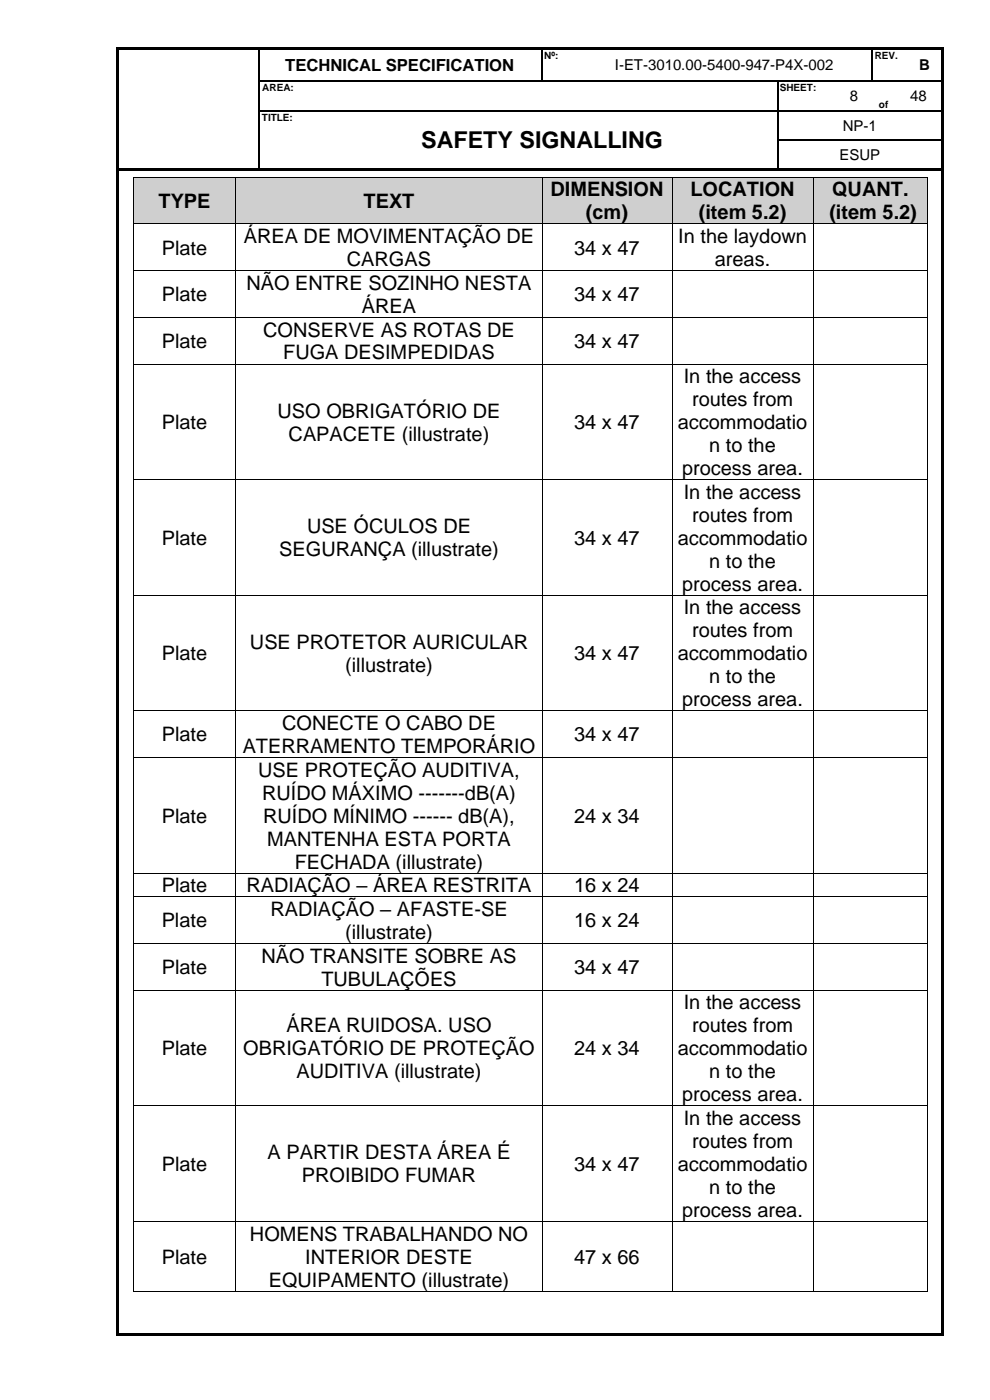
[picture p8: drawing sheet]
<svg xmlns="http://www.w3.org/2000/svg" width="210mm" height="297mm" viewBox="0 0 210 297" stroke-linecap="round" stroke-linejoin="round" font-family="sans-serif">
<defs><g id="words">
<text font-size="4.9" x="89.4" y="31.5">SAFETY SIGNALLING</text>
<g font-size="4.2">
<text x="116.8" y="41.7">DIMENSION</text>
<text x="146.5" y="41.7">LOCATION</text>
<text x="176.5" y="41.7">QUANT.</text>
<text x="33.6" y="44.1">TYPE</text>
<text x="77.1" y="44.1">TEXT</text>
<text x="124.3" y="46.5">(cm)</text>
<text x="148.2" y="46.5">(item 5.2)</text>
<text x="176" y="46.5">(item 5.2)</text>
<text x="51.7" y="51.6">ÁREA DE MOVIMENTAÇÃO DE</text>
<text x="143.9" y="51.6">In the laydown</text>
<text x="34.3" y="54">Plate</text>
<text x="73.6" y="56.4">CARGAS</text>
<text x="121.8" y="54">34 x 47</text>
<text x="151.7" y="56.4">areas.</text>
<text x="34.3" y="63.9">Plate</text>
<text x="52.3" y="61.5">NÃO ENTRE SOZINHO NESTA</text>
<text x="121.8" y="63.9">34 x 47</text>
<text x="55.8" y="71.4">CONSERVE AS ROTAS DE</text>
<text x="76.8" y="66.4">ÁREA</text>
<text x="34.3" y="73.8">Plate</text>
<text x="60.1" y="76.3">FUGA DESIMPEDIDAS</text>
<text x="121.8" y="73.8">34 x 47</text>
<text x="145.1" y="81.3">In the access</text>
<text x="58.9" y="88.6">USO OBRIGATÓRIO DE</text>
<text x="146.8" y="86.2">routes from</text>
<text x="34.3" y="91">Plate</text>
<text x="61.2" y="93.5">CAPACETE (illustrate)</text>
<text x="121.8" y="91">34 x 47</text>
<text x="143.8" y="91">accommodatio</text>
<text x="150.5" y="95.9">n to the</text>
<text x="144.7" y="100.8">process area.</text>
<text x="145.1" y="105.8">In the access</text>
<text x="65.1" y="113.1">USE ÓCULOS DE</text>
<text x="146.8" y="110.7">routes from</text>
<text x="34.3" y="115.6">Plate</text>
<text x="59.3" y="118">SEGURANÇA (illustrate)</text>
<text x="121.8" y="115.6">34 x 47</text>
<text x="143.8" y="115.6">accommodatio</text>
<text x="144.7" y="125.3">process area.</text>
<text x="150.5" y="120.4">n to the</text>
<text x="145.1" y="130.4">In the access</text>
<text x="53" y="137.7">USE PROTETOR AURICULAR</text>
<text x="146.8" y="135.2">routes from</text>
<text x="34.3" y="140.1">Plate</text>
<text x="73.2" y="142.5">(illustrate)</text>
<text x="121.8" y="140.1">34 x 47</text>
<text x="143.8" y="140.1">accommodatio</text>
<text x="144.7" y="149.8">process area.</text>
<text x="150.5" y="145">n to the</text>
<text x="59.8" y="154.9">CONECTE O CABO DE</text>
<text x="34.3" y="157.3">Plate</text>
<text x="51.5" y="159.7">ATERRAMENTO TEMPORÁRIO</text>
<text x="121.8" y="157.3">34 x 47</text>
<text x="54.8" y="164.8">USE PROTEÇÃO AUDITIVA,</text>
<text x="55.6" y="169.7">RUÍDO MÁXIMO -------dB(A)</text>
<text x="34.3" y="174.5">Plate</text>
<text x="55.8" y="174.5">RUÍDO MÍNIMO ------ dB(A),</text>
<text x="56.7" y="179.4">MANTENHA ESTA PORTA</text>
<text x="121.8" y="174.5">24 x 34</text>
<text x="62.5" y="184.3">FECHADA (illustrate)</text>
<text x="34.3" y="189.3">Plate</text>
<text x="52.3" y="189.3">RADIAÇÃO – ÁREA RESTRITA</text>
<text x="121.8" y="189.3">16 x 24</text>
<text x="34.3" y="196.8">Plate</text>
<text x="57.4" y="194.3">RADIAÇÃO – AFASTE-SE</text>
<text x="121.8" y="196.8">16 x 24</text>
<text x="73.2" y="199.2">(illustrate)</text>
<text x="34.3" y="206.7">Plate</text>
<text x="55.5" y="204.3">NÃO TRANSITE SOBRE AS</text>
<text x="68.2" y="209.1">TUBULAÇÕES</text>
<text x="121.8" y="206.7">34 x 47</text>
<text x="145.1" y="214.2">In the access</text>
<text x="60.8" y="219">ÁREA RUIDOSA. USO</text>
<text x="146.8" y="219">routes from</text>
<text x="34.3" y="223.9">Plate</text>
<text x="51.6" y="223.9">OBRIGATÓRIO DE PROTEÇÃO</text>
<text x="121.8" y="223.9">24 x 34</text>
<text x="143.8" y="223.9">accommodatio</text>
<text x="62.9" y="228.8">AUDITIVA (illustrate)</text>
<text x="144.7" y="233.7">process area.</text>
<text x="150.5" y="228.8">n to the</text>
<text x="145.1" y="238.7">In the access</text>
<text x="56.8" y="246">A PARTIR DESTA ÁREA É</text>
<text x="146.8" y="243.6">routes from</text>
<text x="34.3" y="248.4">Plate</text>
<text x="64.1" y="250.9">PROIBIDO FUMAR</text>
<text x="121.8" y="248.4">34 x 47</text>
<text x="143.8" y="248.4">accommodatio</text>
<text x="150.5" y="253.3">n to the</text>
<text x="53" y="263.2">HOMENS TRABALHANDO NO</text>
<text x="144.7" y="258.2">process area.</text>
<text x="34.3" y="268.1">Plate</text>
<text x="64.8" y="268.1">INTERIOR DESTE</text>
<text x="121.8" y="268.1">47 x 66</text>
<text x="57" y="273">EQUIPAMENTO (illustrate)</text>
</g>
<text font-size="3.5" x="60.5" y="15">TECHNICAL SPECIFICATION</text>
<g font-size="3.2">
<text x="130.4" y="14.9">I-ET-3010.00-5400-947-P4X-002</text>
<text x="195" y="14.9">B</text>
<text x="180.3" y="21.4">8</text>
<text x="193.1" y="21.4">48</text>
<text x="178.8" y="27.7">NP-1</text>
<text x="178.1" y="34">ESUP</text>
</g>
<g font-size="2.1">
<text x="115.5" y="12.5">Nº:</text>
<text x="185.6" y="12.5">REV.</text>
<text x="55.7" y="19.3">AREA:</text>
<text x="165.4" y="19.3">SHEET:</text>
<text x="186.5" y="22.9">of</text>
<text x="55.5" y="25.6">TITLE:</text>
</g>
</g></defs>
<g fill="#000">
<path d="M24.7 10h.5v.5h-.5z" fill-rule="evenodd"/>
<path d="M24.7 10h.5v.5h-.5z" fill-rule="evenodd"/>
<path d="M24.7 10.5h.5v6.5h-.5z" fill-rule="evenodd"/>
<path d="M24.7 17h.5v.3h-.5z" fill-rule="evenodd"/>
<path d="M25.2 10h29.6v.5h-29.6z" fill-rule="evenodd"/>
<path d="M54.8 10h.5v.5h-.5z" fill-rule="evenodd"/>
<path d="M54.8 17h.3v.3h-.3z" fill-rule="evenodd"/>
<path d="M55.3 10h59.5v.5h-59.5z" fill-rule="evenodd"/>
<path d="M114.8 10h.6v.5h-.6z" fill-rule="evenodd"/>
<path d="M114.8 17h.3v.3h-.3z" fill-rule="evenodd"/>
<path d="M115.4 10h7.1v.5h-7.1z" fill-rule="evenodd"/>
<path d="M122.5 10h.5v.5h-.5z" fill-rule="evenodd"/>
<path d="M122.5 17h.2v.3h-.2z" fill-rule="evenodd"/>
<path d="M123 10h61.9v.5h-61.9z" fill-rule="evenodd"/>
<path d="M164.8 17.3h.3z" fill-rule="evenodd"/>
<path d="M164.8 17h.3v.3h-.3z" fill-rule="evenodd"/>
<path d="M177.5 17h.3v.3h-.3z" fill-rule="evenodd"/>
<path d="M184.9 10h.5v.5h-.5z" fill-rule="evenodd"/>
<path d="M184.9 17h.2v.3h-.2z" fill-rule="evenodd"/>
<path d="M185.1 17h.3v.3h-.3z" fill-rule="evenodd"/>
<path d="M185.4 10h7.1v.5h-7.1z" fill-rule="evenodd"/>
<path d="M190 17h.2v.3h-.2z" fill-rule="evenodd"/>
<path d="M192.5 10h.5v.5h-.5z" fill-rule="evenodd"/>
<path d="M192.5 17h.3v.3h-.3z" fill-rule="evenodd"/>
<path d="M193 10h6.8v.5h-6.8z" fill-rule="evenodd"/>
<path d="M199.8 10h.5v.5h-.5z" fill-rule="evenodd"/>
<path d="M199.8 10h.5v.5h-.5z" fill-rule="evenodd"/>
<path d="M199.8 10.5h.5v6.5h-.5z" fill-rule="evenodd"/>
<path d="M199.8 17h.5v.3h-.5z" fill-rule="evenodd"/>
<path d="M24.7 17.3h.5v6h-.5z" fill-rule="evenodd"/>
<path d="M24.7 23.3h.5v.3h-.5z" fill-rule="evenodd"/>
<path d="M24.7 23.6h.5v6h-.5z" fill-rule="evenodd"/>
<path d="M24.7 29.6h.5v.2h-.5z" fill-rule="evenodd"/>
<path d="M24.7 29.8h.5v6h-.5z" fill-rule="evenodd"/>
<path d="M24.7 35.8h.5v.5h-.5z" fill-rule="evenodd"/>
<path d="M25.2 35.8h29.6v.5h-29.6z" fill-rule="evenodd"/>
<path d="M54.8 23.3h.3v.3h-.3z" fill-rule="evenodd"/>
<path d="M54.8 29.6h.3v.2h-.3z" fill-rule="evenodd"/>
<path d="M54.8 35.8h.5v.5h-.5z" fill-rule="evenodd"/>
<path d="M55.3 35.8h10v.5h-10z" fill-rule="evenodd"/>
<path d="M65.3 23.3h.2v.3h-.2z" fill-rule="evenodd"/>
<path d="M65.3 35.8h.5v.5h-.5z" fill-rule="evenodd"/>
<path d="M65.8 35.8h99v.5h-99z" fill-rule="evenodd"/>
<path d="M164.8 23.3h.3v.3h-.3z" fill-rule="evenodd"/>
<path d="M164.8 29.6h.3v.2h-.3z" fill-rule="evenodd"/>
<path d="M164.8 35.8h.6v.5h-.6z" fill-rule="evenodd"/>
<path d="M165.4 35.8h34.4v.5h-34.4z" fill-rule="evenodd"/>
<path d="M177.5 23.3h.3v.3h-.3z" fill-rule="evenodd"/>
<path d="M185 23.3h.2v.3h-.2z" fill-rule="evenodd"/>
<path d="M190 23.3h.2v.3h-.2z" fill-rule="evenodd"/>
<path d="M199.8 17.3h.5v6h-.5z" fill-rule="evenodd"/>
<path d="M199.8 23.3h.5v.3h-.5z" fill-rule="evenodd"/>
<path d="M199.8 23.6h.5v6h-.5z" fill-rule="evenodd"/>
<path d="M199.8 29.6h.5v.2h-.5z" fill-rule="evenodd"/>
<path d="M199.8 29.8h.5v6h-.5z" fill-rule="evenodd"/>
<path d="M199.8 35.8h.5v.5h-.5z" fill-rule="evenodd"/>
<path d="M24.7 36.3h.5v246.6h-.5z" fill-rule="evenodd"/>
<path d="M24.7 282.9h.5v.5h-.5z" fill-rule="evenodd"/>
<path d="M24.7 282.9h.5v.5h-.5z" fill-rule="evenodd"/>
<path d="M25.2 282.9h174.6v.5h-174.6z" fill-rule="evenodd"/>
<path d="M199.8 36.3h.5v246.6h-.5z" fill-rule="evenodd"/>
<path d="M199.8 282.9h.5v.5h-.5z" fill-rule="evenodd"/>
<path d="M199.8 282.9h.5v.5h-.5z" fill-rule="evenodd"/>
</g>
<g fill="none" stroke="#000" stroke-width=".25">
<path d="M54.9 10.5v6.5M54.9 17.3v6M55.1 17.1h59.7M115 10.5v6.5M115.1 17.1h7.4M122.7 17.1h42.1M165 17.3v6M165.1 17.1h12.4M177.8 17.1h7.1M185 10.5v6.5M185.4 17.1h4.6M190.2 17.1h2.3"/>
<path d="M192.8 17.1h7M54.9 23.6v6M54.9 29.8v6M55.1 23.5h10.2M65.5 23.5h99.3M165 23.6v6M165 29.8v6M165.1 23.5h12.4M165.1 29.7h34.7M177.8 23.5h7.2M185.2 23.5h4.8M190.2 23.5h9.6"/>
</g>
<g fill="#d0cece">
<path d="M28.4 37.7h21.5v9.7h-21.5z" fill-rule="evenodd"/>
<path d="M29.5 40.1h19.3v4.9h-19.3z" fill-rule="evenodd"/>
<path d="M50.1 37.7h64.8v9.7h-64.8z" fill-rule="evenodd"/>
<path d="M51.3 40.1h62.5v4.9h-62.5z" fill-rule="evenodd"/>
<path d="M115.1 37.7h27.4v9.7h-27.4z" fill-rule="evenodd"/>
<path d="M116.3 37.7h25v4.8h-25z" fill-rule="evenodd"/>
<path d="M116.3 42.5h25v4.9h-25z" fill-rule="evenodd"/>
<path d="M142.6 37.7h29.9v9.7h-29.9z" fill-rule="evenodd"/>
<path d="M143.8 37.7h27.5v4.8h-27.5z" fill-rule="evenodd"/>
<path d="M143.8 42.5h27.5v4.9h-27.5z" fill-rule="evenodd"/>
<path d="M172.6 37.7h24.1v9.7h-24.1z" fill-rule="evenodd"/>
<path d="M173.8 37.7h21.7v4.8h-21.7z" fill-rule="evenodd"/>
<path d="M173.8 42.5h21.7v4.9h-21.7z" fill-rule="evenodd"/>
</g>
<g fill="#000">
<path d="M28.2 37.5h.2v.2h-.2z" fill-rule="evenodd"/>
<path d="M28.2 37.5h.2v.2h-.2z" fill-rule="evenodd"/>
<path d="M50 37.5h.1v.2h-.1z" fill-rule="evenodd"/>
<path d="M115 37.5h.1v.2h-.1z" fill-rule="evenodd"/>
<path d="M142.5 37.5h.2v.2h-.2z" fill-rule="evenodd"/>
<path d="M172.5 37.5h.1v.2h-.1z" fill-rule="evenodd"/>
<path d="M196.7 37.5h.2v.2h-.2z" fill-rule="evenodd"/>
<path d="M196.7 37.5h.2v.2h-.2z" fill-rule="evenodd"/>
<path d="M28.2 47.4h.2v.2h-.2z" fill-rule="evenodd"/>
<path d="M28.2 57.3h.2v.2h-.2z" fill-rule="evenodd"/>
<path d="M50 47.4h.1v.2h-.1z" fill-rule="evenodd"/>
<path d="M50 57.3h.1v.2h-.1z" fill-rule="evenodd"/>
<path d="M115 47.4h.1v.2h-.1z" fill-rule="evenodd"/>
<path d="M115 57.3h.1v.2h-.1z" fill-rule="evenodd"/>
<path d="M142.5 47.4h.2v.2h-.2z" fill-rule="evenodd"/>
<path d="M142.5 57.3h.2v.2h-.2z" fill-rule="evenodd"/>
<path d="M172.5 47.4h.1v.2h-.1z" fill-rule="evenodd"/>
<path d="M172.5 57.3h.1v.2h-.1z" fill-rule="evenodd"/>
<path d="M196.7 47.4h.2v.2h-.2z" fill-rule="evenodd"/>
<path d="M196.7 57.3h.2v.2h-.2z" fill-rule="evenodd"/>
<path d="M28.2 67.3h.2v.1h-.2z" fill-rule="evenodd"/>
<path d="M28.2 77.2h.2v.1h-.2z" fill-rule="evenodd"/>
<path d="M50 67.3h.1v.1h-.1z" fill-rule="evenodd"/>
<path d="M50 77.2h.1v.1h-.1z" fill-rule="evenodd"/>
<path d="M115 67.3h.1v.1h-.1z" fill-rule="evenodd"/>
<path d="M115 77.2h.1v.1h-.1z" fill-rule="evenodd"/>
<path d="M142.5 67.3h.2v.1h-.2z" fill-rule="evenodd"/>
<path d="M142.5 77.2h.2v.1h-.2z" fill-rule="evenodd"/>
<path d="M172.5 67.3h.1v.1h-.1z" fill-rule="evenodd"/>
<path d="M172.5 77.2h.1v.1h-.1z" fill-rule="evenodd"/>
<path d="M196.7 67.3h.2v.1h-.2z" fill-rule="evenodd"/>
<path d="M196.7 77.2h.2v.1h-.2z" fill-rule="evenodd"/>
<path d="M28.2 101.7h.2v.1h-.2z" fill-rule="evenodd"/>
<path d="M50 101.7h.1v.1h-.1z" fill-rule="evenodd"/>
<path d="M115 101.7h.1v.1h-.1z" fill-rule="evenodd"/>
<path d="M142.5 101.7h.2v.1h-.2z" fill-rule="evenodd"/>
<path d="M172.5 101.7h.1v.1h-.1z" fill-rule="evenodd"/>
<path d="M196.7 101.7h.2v.1h-.2z" fill-rule="evenodd"/>
<path d="M28.2 126.2h.2v.2h-.2z" fill-rule="evenodd"/>
<path d="M50 126.2h.1v.2h-.1z" fill-rule="evenodd"/>
<path d="M115 126.2h.1v.2h-.1z" fill-rule="evenodd"/>
<path d="M142.5 126.2h.2v.2h-.2z" fill-rule="evenodd"/>
<path d="M172.5 126.2h.1v.2h-.1z" fill-rule="evenodd"/>
<path d="M196.7 126.2h.2v.2h-.2z" fill-rule="evenodd"/>
<path d="M28.2 150.7h.2v.2h-.2z" fill-rule="evenodd"/>
<path d="M50 150.7h.1v.2h-.1z" fill-rule="evenodd"/>
<path d="M115 150.7h.1v.2h-.1z" fill-rule="evenodd"/>
<path d="M142.5 150.7h.2v.2h-.2z" fill-rule="evenodd"/>
<path d="M172.5 150.7h.1v.2h-.1z" fill-rule="evenodd"/>
<path d="M196.7 150.7h.2v.2h-.2z" fill-rule="evenodd"/>
<path d="M28.2 160.6h.2v.2h-.2z" fill-rule="evenodd"/>
<path d="M50 160.6h.1v.2h-.1z" fill-rule="evenodd"/>
<path d="M115 160.6h.1v.2h-.1z" fill-rule="evenodd"/>
<path d="M142.5 160.6h.2v.2h-.2z" fill-rule="evenodd"/>
<path d="M172.5 160.6h.1v.2h-.1z" fill-rule="evenodd"/>
<path d="M196.7 160.6h.2v.2h-.2z" fill-rule="evenodd"/>
<path d="M28.2 185.2h.2v.1h-.2z" fill-rule="evenodd"/>
<path d="M28.2 190.2h.2v.2h-.2z" fill-rule="evenodd"/>
<path d="M50 185.2h.1v.1h-.1z" fill-rule="evenodd"/>
<path d="M50 190.2h.1v.2h-.1z" fill-rule="evenodd"/>
<path d="M115 185.2h.1v.1h-.1z" fill-rule="evenodd"/>
<path d="M115 190.2h.1v.2h-.1z" fill-rule="evenodd"/>
<path d="M142.5 185.2h.2v.1h-.2z" fill-rule="evenodd"/>
<path d="M142.5 190.2h.2v.2h-.2z" fill-rule="evenodd"/>
<path d="M172.5 185.2h.1v.1h-.1z" fill-rule="evenodd"/>
<path d="M172.5 190.2h.1v.2h-.1z" fill-rule="evenodd"/>
<path d="M196.7 185.2h.2v.1h-.2z" fill-rule="evenodd"/>
<path d="M196.7 190.2h.2v.2h-.2z" fill-rule="evenodd"/>
<path d="M28.2 200.1h.2v.2h-.2z" fill-rule="evenodd"/>
<path d="M28.2 210h.2v.2h-.2z" fill-rule="evenodd"/>
<path d="M50 200.1h.1v.2h-.1z" fill-rule="evenodd"/>
<path d="M50 210h.1v.2h-.1z" fill-rule="evenodd"/>
<path d="M115 200.1h.1v.2h-.1z" fill-rule="evenodd"/>
<path d="M115 210h.1v.2h-.1z" fill-rule="evenodd"/>
<path d="M142.5 200.1h.2v.2h-.2z" fill-rule="evenodd"/>
<path d="M142.5 210h.2v.2h-.2z" fill-rule="evenodd"/>
<path d="M172.5 200.1h.1v.2h-.1z" fill-rule="evenodd"/>
<path d="M172.5 210h.1v.2h-.1z" fill-rule="evenodd"/>
<path d="M196.7 200.1h.2v.2h-.2z" fill-rule="evenodd"/>
<path d="M196.7 210h.2v.2h-.2z" fill-rule="evenodd"/>
<path d="M28.2 234.5h.2v.2h-.2z" fill-rule="evenodd"/>
<path d="M50 234.5h.1v.2h-.1z" fill-rule="evenodd"/>
<path d="M115 234.5h.1v.2h-.1z" fill-rule="evenodd"/>
<path d="M142.5 234.5h.2v.2h-.2z" fill-rule="evenodd"/>
<path d="M172.5 234.5h.1v.2h-.1z" fill-rule="evenodd"/>
<path d="M196.7 234.5h.2v.2h-.2z" fill-rule="evenodd"/>
<path d="M28.2 259.1h.2v.1h-.2z" fill-rule="evenodd"/>
<path d="M50 259.1h.1v.1h-.1z" fill-rule="evenodd"/>
<path d="M115 259.1h.1v.1h-.1z" fill-rule="evenodd"/>
<path d="M142.5 259.1h.2v.1h-.2z" fill-rule="evenodd"/>
<path d="M172.5 259.1h.1v.1h-.1z" fill-rule="evenodd"/>
<path d="M196.7 259.1h.2v.1h-.2z" fill-rule="evenodd"/>
<path d="M28.2 273.9h.2v.1h-.2z" fill-rule="evenodd"/>
<path d="M28.2 273.9h.2v.1h-.2z" fill-rule="evenodd"/>
<path d="M50 273.9h.1v.1h-.1z" fill-rule="evenodd"/>
<path d="M115 273.9h.1v.1h-.1z" fill-rule="evenodd"/>
<path d="M142.5 273.9h.2v.1h-.2z" fill-rule="evenodd"/>
<path d="M172.5 273.9h.1v.1h-.1z" fill-rule="evenodd"/>
<path d="M196.7 273.9h.2v.1h-.2z" fill-rule="evenodd"/>
<path d="M196.7 273.9h.2v.1h-.2z" fill-rule="evenodd"/>
</g>
<g fill="none" stroke="#000" stroke-width=".21">
<path d="M28.3 37.7v9.7M28.4 37.6h21.6M50 37.7v9.7M50.1 37.6h64.9M115 37.7v9.7M115.1 37.6h27.4M142.6 37.7v9.7M142.7 37.6h29.8M172.6 37.7v9.7M172.6 37.6h24.1M196.8 37.7v9.7M28.3 47.6v9.7"/>
<path d="M28.3 57.5v9.8M28.4 47.5h21.6M28.4 57.4h21.6M50 47.6v9.7M50 57.5v9.8M50.1 47.5h64.9M50.1 57.4h64.9M115 47.6v9.7M115 57.5v9.8M115.1 47.5h27.4M115.1 57.4h27.4M142.6 47.6v9.7"/>
<path d="M142.6 57.5v9.8M142.7 47.5h29.8M142.7 57.4h29.8M172.6 47.6v9.7M172.6 57.5v9.8M172.6 47.5h24.1M172.6 57.4h24.1M196.8 47.6v9.7M196.8 57.5v9.8M28.3 67.4v9.8M28.3 77.3v24.4M28.4 67.3h21.6"/>
<path d="M28.4 77.2h21.6M50 67.4v9.8M50 77.3v24.4M50.1 67.3h64.9M50.1 77.2h64.9M115 67.4v9.8M115 77.3v24.4M115.1 67.3h27.4M115.1 77.2h27.4M142.6 67.4v9.8M142.6 77.3v24.4M142.7 67.3h29.8"/>
<path d="M142.7 77.2h29.8M172.6 67.4v9.8M172.6 77.3v24.4M172.6 67.3h24.1M172.6 77.2h24.1M196.8 67.4v9.8M196.8 77.3v24.4M28.3 101.8v24.4M28.4 101.8h21.6M50 101.8v24.4M50.1 101.8h64.9M115 101.8v24.4"/>
<path d="M115.1 101.8h27.4M142.6 101.8v24.4M142.7 101.8h29.8M172.6 101.8v24.4M172.6 101.8h24.1M196.8 101.8v24.4M28.3 126.4v24.3M28.4 126.3h21.6M50 126.4v24.3M50.1 126.3h64.9M115 126.4v24.3M115.1 126.3h27.4"/>
<path d="M142.6 126.4v24.3M142.7 126.3h29.8M172.6 126.4v24.3M172.6 126.3h24.1M196.8 126.4v24.3M28.3 150.9v9.7M28.4 150.8h21.6M50 150.9v9.7M50.1 150.8h64.9M115 150.9v9.7M115.1 150.8h27.4M142.6 150.9v9.7"/>
<path d="M142.7 150.8h29.8M172.6 150.9v9.7M172.6 150.8h24.1M196.8 150.9v9.7M28.3 160.8v24.4M28.4 160.7h21.6M50 160.8v24.4M50.1 160.7h64.9M115 160.8v24.4M115.1 160.7h27.4M142.6 160.8v24.4M142.7 160.7h29.8"/>
<path d="M172.6 160.8v24.4M172.6 160.7h24.1M196.8 160.8v24.4M28.3 185.3v4.9M28.3 190.4v9.7M28.4 185.2h21.6M28.4 190.3h21.6M50 185.3v4.9M50 190.4v9.7M50.1 185.2h64.9M50.1 190.3h64.9M115 185.3v4.9"/>
<path d="M115 190.4v9.7M115.1 185.2h27.4M115.1 190.3h27.4M142.6 185.3v4.9M142.6 190.4v9.7M142.7 185.2h29.8M142.7 190.3h29.8M172.6 185.3v4.9M172.6 190.4v9.7M172.6 185.2h24.1M172.6 190.3h24.1M196.8 185.3v4.9"/>
<path d="M196.8 190.4v9.7M28.3 200.3v9.7M28.3 210.2v24.3M28.4 200.2h21.6M28.4 210.1h21.6M50 200.3v9.7M50 210.2v24.3M50.1 200.2h64.9M50.1 210.1h64.9M115 200.3v9.7M115 210.2v24.3M115.1 200.2h27.4"/>
<path d="M115.1 210.1h27.4M142.6 200.3v9.7M142.6 210.2v24.3M142.7 200.2h29.8M142.7 210.1h29.8M172.6 200.3v9.7M172.6 210.2v24.3M172.6 200.2h24.1M172.6 210.1h24.1M196.8 200.3v9.7M196.8 210.2v24.3M28.3 234.7v24.4"/>
<path d="M28.4 234.6h21.6M50 234.7v24.4M50.1 234.6h64.9M115 234.7v24.4M115.1 234.6h27.4M142.6 234.7v24.4M142.7 234.6h29.8M172.6 234.7v24.4M172.6 234.6h24.1M196.8 234.7v24.4M28.3 259.2v14.7M28.4 259.1h21.6"/>
<path d="M50 259.2v14.7M50.1 259.1h64.9M115 259.2v14.7M115.1 259.1h27.4M142.6 259.2v14.7M142.7 259.1h29.8M172.6 259.2v14.7M172.6 259.1h24.1M196.8 259.2v14.7M28.4 273.9h21.6M50.1 273.9h64.9M115.1 273.9h27.4"/>
<path d="M142.7 273.9h29.8M172.6 273.9h24.1"/>
</g>
<use href="#words"/>
</svg>
